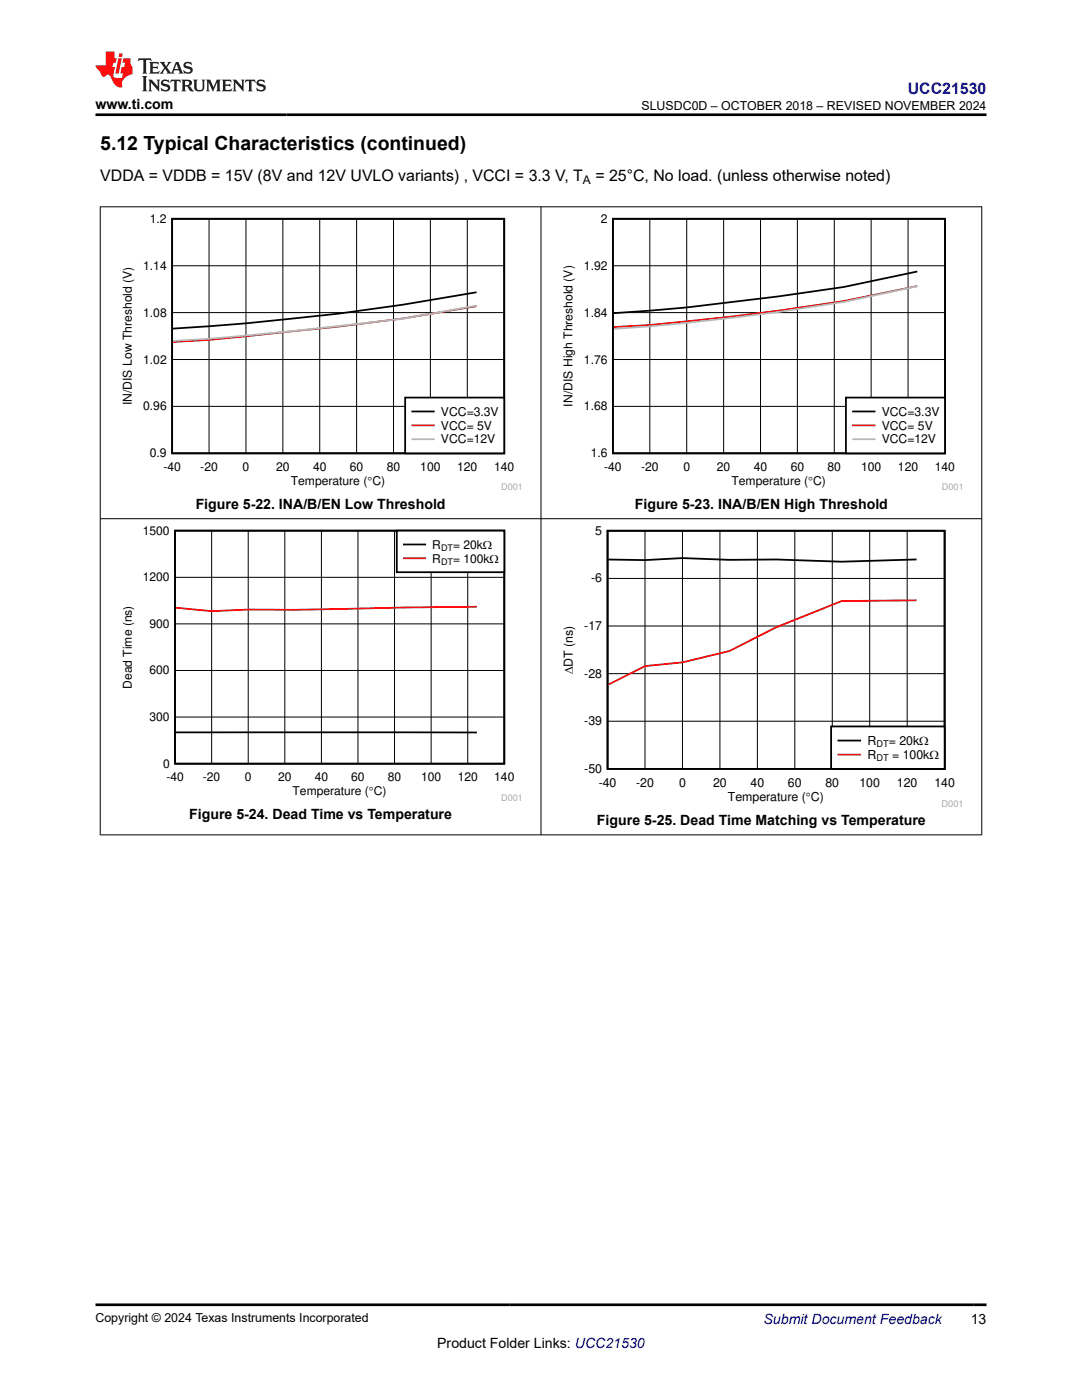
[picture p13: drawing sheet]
<svg xmlns="http://www.w3.org/2000/svg" width="216mm" height="279mm" viewBox="0 0 216 279" stroke-linecap="round" stroke-linejoin="round" font-family="sans-serif">
<defs><g id="words">
<text font-size="3.9" x="20" y="29.9">5.12 Typical Characteristics (continued)</text>
<text font-size="3.2" fill="#00f" x="181.1" y="18.7">UCC21530</text>
<g font-size="3.2">
<text x="20" y="36.1">VDDA = VDDB = 15V (8V and 12V UVLO variants) , VCCI = 3.3 V, T</text>
<text x="118.8" y="36.1">= 25°C, No load. (unless otherwise noted)</text>
</g>
<g font-size="2.8">
<text x="19" y="21.8">www.ti.com</text>
<text x="39" y="101.5">Figure 5-22. INA/B/EN Low Threshold</text>
<text x="126.7" y="101.5">Figure 5-23. INA/B/EN High Threshold</text>
<text x="37.8" y="163.4">Figure 5-24. Dead Time vs Temperature</text>
<text x="119.1" y="164.6">Figure 5-25. Dead Time Matching vs Temperature</text>
<text x="87.2" y="269">Product Folder Links: UCC21530</text>
<text x="193.7" y="264.2">13</text>
</g>
<text font-size="2.8" fill="#00f" x="152.4" y="264.2">Submit Document Feedback</text>
<g font-size="2.5">
<text x="128" y="21.9">SLUSDC0D – OCTOBER 2018 – REVISED NOVEMBER 2024</text>
<text x="118.8" y="106.7">5</text>
<text x="118" y="116.2">-6</text>
<text x="116.6" y="125.7">-17</text>
<text x="114.3" y="134.5" transform="rotate(-90 114.3 134.5)">'DT (ns)</text>
<text x="116.6" y="135.2">-28</text>
<text x="116.6" y="144.7">-39</text>
<text x="173.1" y="148.7">R</text>
<text x="177.3" y="148.7">= 20k:</text>
<text x="116.6" y="154.3">-50</text>
<text x="173.1" y="151.5">R</text>
<text x="178" y="151.5">= 100k:</text>
<text x="119.5" y="157.1">-40</text>
<text x="126.9" y="157.1">-20</text>
<text x="135.5" y="157.1">0</text>
<text x="142.3" y="157.1">20</text>
<text x="145.3" y="159.9">Temperature (qC)</text>
<text x="149.8" y="157.1">40</text>
<text x="157.2" y="157.1">60</text>
<text x="164.7" y="157.1">80</text>
<text x="171.5" y="157.1">100</text>
<text x="179" y="157.1">120</text>
<text x="186.4" y="157.1">140</text>
<text x="19" y="263.9">Copyright © 2024 Texas Instruments Incorporated</text>
</g>
<g font-size="2.4">
<text x="116.3" y="36.7">A</text>
<text x="29.9" y="44.5">1.2</text>
<text x="119.9" y="44.5">2</text>
<text x="28.6" y="53.8">1.14</text>
<text x="116.5" y="53.8">1.92</text>
<text x="28.6" y="63.2">1.08</text>
<text x="116.5" y="63.2">1.84</text>
<text x="28.6" y="72.5">1.02</text>
<text x="116.5" y="72.5">1.76</text>
<text x="26.3" y="80.9" transform="rotate(-90 26.3 80.9)">IN/DIS Low Threshold (V)</text>
<text x="28.6" y="81.9">0.96</text>
<text x="88" y="83">VCC=3.3V</text>
<text x="114.2" y="81.2" transform="rotate(-90 114.2 81.2)">IN/DIS High Threshold (V)</text>
<text x="116.5" y="81.9">1.68</text>
<text x="175.9" y="83">VCC=3.3V</text>
<text x="88" y="85.7">VCC= 5V</text>
<text x="88" y="88.5">VCC=12V</text>
<text x="175.9" y="85.7">VCC= 5V</text>
<text x="175.9" y="88.5">VCC=12V</text>
<text x="29.9" y="91.3">0.9</text>
<text x="32.6" y="94">-40</text>
<text x="40" y="94">-20</text>
<text x="48.4" y="94">0</text>
<text x="55.1" y="94">20</text>
<text x="62.5" y="94">40</text>
<text x="69.8" y="94">60</text>
<text x="77.2" y="94">80</text>
<text x="83.9" y="94">100</text>
<text x="91.2" y="94">120</text>
<text x="98.6" y="94">140</text>
<text x="117.9" y="91.3">1.6</text>
<text x="120.6" y="94">-40</text>
<text x="127.9" y="94">-20</text>
<text x="136.4" y="94">0</text>
<text x="143" y="94">20</text>
<text x="150.4" y="94">40</text>
<text x="157.8" y="94">60</text>
<text x="165.1" y="94">80</text>
<text x="171.8" y="94">100</text>
<text x="179.2" y="94">120</text>
<text x="186.5" y="94">140</text>
<text x="58" y="96.8">Temperature (qC)</text>
<text x="146" y="96.8">Temperature (qC)</text>
<text x="28.5" y="106.7">1500</text>
<text x="86.3" y="109.5">R</text>
<text x="86.3" y="112.3">R</text>
<text x="90.4" y="109.5">= 20k:</text>
<text x="90.4" y="112.3">= 100k:</text>
<text x="28.5" y="116">1200</text>
<text x="29.9" y="125.3">900</text>
<text x="26.3" y="137.5" transform="rotate(-90 26.3 137.5)">Dead Time (ns)</text>
<text x="29.9" y="134.6">600</text>
<text x="29.9" y="143.9">300</text>
<text x="32.5" y="153.2">0</text>
<text x="33.2" y="155.9">-40</text>
<text x="40.5" y="155.9">-20</text>
<text x="48.9" y="155.9">0</text>
<text x="55.5" y="155.9">20</text>
<text x="62.8" y="155.9">40</text>
<text x="70.1" y="155.9">60</text>
<text x="77.4" y="155.9">80</text>
<text x="84" y="155.9">100</text>
<text x="91.3" y="155.9">120</text>
<text x="98.6" y="155.9">140</text>
<text x="58.4" y="158.7">Temperature (qC)</text>
</g>
<g font-size="1.8" fill="#a8a8a8">
<text x="100" y="97.9">D001</text>
<text x="188" y="97.9">D001</text>
<text x="100" y="159.8">D001</text>
<text x="187.9" y="161">D001</text>
</g>
<g font-size="1.8">
<text x="88" y="109.9">DT</text>
<text x="88" y="112.7">DT</text>
<text x="174.9" y="149.1">DT</text>
<text x="174.9" y="151.9">DT</text>
</g>
</g></defs>
<path d="M34.3 43.7h66.3v46.8h-66.3zM95.1 58.3a524.9 524.9 0 0 1-60.6 7.3" fill="none" stroke="#000" stroke-width=".35"/>
<path d="M34.3 53h66.3M41.7 43.7v46.8M49.1 43.7v46.8M56.4 43.7v46.8M63.8 43.7v46.8M71.2 43.7v46.8M78.5 43.7v46.8M85.9 43.7v46.8M93.2 43.7v46.8M34.3 71.7h66.3M34.3 62.4h66.3M34.3 81.1h66.3" fill="none" stroke="#000" stroke-width=".2"/>
<path d="M95.1 61.1l-14.7 2.5-12.9 1.6a616.9 616.9 0 0 1-33 3" fill="none" stroke="#f00" stroke-width=".35"/>
<path d="M95.1 61l-14.7 2.6a797.6 797.6 0 0 1-45.9 4.4" fill="none" stroke="#b8b8b8" stroke-width=".35"/>
<path d="M80.8 79.3h19.8v11.2h-19.8z" fill-rule="evenodd" fill="#fff"/>
<path d="M80.8 79.3h19.8v11.2h-19.8zM82.3 82.1h4.3" fill="none" stroke="#000" stroke-width=".35"/>
<path d="M82.3 84.9h4.3" fill="none" stroke="#f00" stroke-width=".35"/>
<path d="M82.3 87.7h4.3" fill="none" stroke="#b8b8b8" stroke-width=".35"/>
<path d="M111.9 42.7h80.1v55.2h-80.1z" fill-rule="evenodd" fill="#fff"/>
<path d="M122.3 43.7h66.3v46.8h-66.3zM183 54.2l-14.7 3.1a701.3 701.3 0 0 1-38.6 4.7l-7.2 .5" fill="none" stroke="#000" stroke-width=".35"/>
<path d="M122.3 53h66.3M129.7 43.7v46.8M137 43.7v46.8M144.4 43.7v46.8M151.7 43.7v46.8M159.1 43.7v46.8M166.5 43.7v46.8M173.8 43.7v46.8M181.2 43.7v46.8M122.3 71.7h66.3M122.3 62.4h66.3M122.3 81.1h66.3" fill="none" stroke="#000" stroke-width=".2"/>
<path d="M183 57.1l-14.7 3a568.1 568.1 0 0 1-38.6 4.8l-7.2 .4" fill="none" stroke="#f00" stroke-width=".35"/>
<path d="M183 57.1l-14.7 3.2a483.9 483.9 0 0 1-45.8 5.3" fill="none" stroke="#b8b8b8" stroke-width=".35"/>
<path d="M168.8 79.3h19.8v11.2h-19.8z" fill-rule="evenodd" fill="#fff"/>
<path d="M168.8 79.3h19.8v11.2h-19.8zM170.2 82.1h4.3" fill="none" stroke="#000" stroke-width=".35"/>
<path d="M170.2 84.9h4.3" fill="none" stroke="#f00" stroke-width=".35"/>
<path d="M170.2 87.7h4.3" fill="none" stroke="#b8b8b8" stroke-width=".35"/>
<path d="M24 104.9h80v54.9h-80z" fill-rule="evenodd" fill="#fff"/>
<path d="M34.9 105.9h65.7v46.5h-65.7zM35.1 146.2h60.1" fill="none" stroke="#000" stroke-width=".35"/>
<path d="M34.9 115.2h65.7M42.2 105.9v46.5M49.5 105.9v46.5M56.8 105.9v46.5M64.1 105.9v46.5M71.4 105.9v46.5M78.7 105.9v46.5M86 105.9v46.5M93.3 105.9v46.5M34.9 133.8h65.7M34.9 124.5h65.7M34.9 143.1h65.7" fill="none" stroke="#000" stroke-width=".2"/>
<path d="M95.2 121.1l-36.5 .6-9.2-.1-7.3 .4-7.1-.7" fill="none" stroke="#f00" stroke-width=".35"/>
<path d="M79.2 105.9h21.4v8.3h-21.4z" fill-rule="evenodd" fill="#fff"/>
<path d="M79.2 105.9h21.4v8.3h-21.4zM80.6 108.7h4.2" fill="none" stroke="#000" stroke-width=".35"/>
<path d="M80.6 111.4h4.2" fill="none" stroke="#f00" stroke-width=".35"/>
<path d="M111.9 104.9h80.1v56.1h-80.1z" fill-rule="evenodd" fill="#fff"/>
<path d="M121.2 105.9h67.3v47.5h-67.3zM182.9 111.7l-15 .4-13-.4h-9.4l-9.3-.3-7.5 .4-7.3-.1" fill="none" stroke="#000" stroke-width=".36"/>
<path d="M121.2 115.4h67.3M128.7 105.9v47.6M136.2 105.9v47.6M143.7 105.9v47.6M151.1 105.9v47.6M158.6 105.9v47.6M166.1 105.9v47.6M173.5 105.9v47.6M181 105.9v47.6M121.2 134.4h67.3M121.2 124.9h67.3M121.2 143.9h67.3" fill="none" stroke="#000" stroke-width=".2"/>
<path d="M182.9 119.8l-15 .2-13 5.2-9.4 4.7-9.3 2.3-7.5 .7-7.3 3.7" fill="none" stroke="#f00" stroke-width=".36"/>
<path d="M165.8 145h22.7v8.4h-22.7z" fill-rule="evenodd" fill="#fff"/>
<path d="M165.8 145h22.7v8.4h-22.7zM167.3 147.8h4.3" fill="none" stroke="#000" stroke-width=".36"/>
<path d="M167.3 150.6h4.3" fill="none" stroke="#f00" stroke-width=".36"/>
<path d="M19.9 41.3h176.1M20 41.2v125.5M107.9 41.2v125.5M195.9 41.2v125.5M19.9 103.5h176.1M19.9 166.6h176.1" fill="none" stroke="#000" stroke-width=".2"/>
<path d="M27.7 11.6l-.2 .6 .5-.2h.6v.1v2.2l-.2 .4h1l-.2-.4v-2.2v-.1h.5l.5 .2-.1-.6zM29.8 12.4l.2 .3v1.6l-.2 .4h1.9l.1-.6a1.08 1.08 0 0 1-1.3 .2v-.7h.6l.4 .2v-.7l-.4 .2h-.6v-.5l.2-.2a1 1 0 0 1 1 .3l-.1-.5zM31.8 12.4l1 1.1-1 1.2h.9l-.2-.2 .4-.8 .5 .8-.2 .2h1.6l-.2-.2 .1-.5h1l.1 .5-.1 .2h.9l-.2-.4-.8-1.9h-.5l-1 2.1-.8-1.1 .9-1h-.8l.2 .2-.5 .6-.3-.6 .1-.2zM35.2 12.8l.4 1h-.8zM36.8 12.5a.65 .65 0 0 0-.2 .7 .65 .65 0 0 0 .6 .5l.7 .1 .1 .3a.79 .79 0 0 1-.7 .4 .79 .79 0 0 1-.7-.5l.1 .7 .2-.1a.93 .93 0 0 0 1.1 0 .93 .93 0 0 0 .4-.9 1.46 1.46 0 0 0-1.2-.6l-.1-.3a1.09 1.09 0 0 1 1.2 .2l-.2-.6-.1 .1-.6-.2zM28.4 15.2l.2 .4v2.2l-.2 .4h1l-.2-.4v-2.2l.2-.4zM29.6 15.9l.2 .4v1.5l-.2 .4h.8l-.3-.4v-1.3l1.7 1.8v-2l.2-.4h-.8l.2 .2 .1 1.1-1.2-1.3zM32.3 16a.65 .65 0 0 0-.2 .8 .65 .65 0 0 0 .7 .4l.6 .2 .1 .2a.79 .79 0 0 1-.7 .4 .79 .79 0 0 1-.7-.5l.1 .7 .2-.1a.93 .93 0 0 0 1.1 .1 .93 .93 0 0 0 .4-1 1.46 1.46 0 0 0-1.2-.5l-.1-.4a1.09 1.09 0 0 1 1.2 .2l-.2-.6-.1 .1-.6-.1zM34.1 15.9l-.1 .6a.63 .63 0 0 1 .7-.3l.1 1.6-.3 .4h1l-.2-.4v-1.6a.66 .66 0 0 1 .8 .3l-.1-.6zM36.2 15.9l.2 .4v1.5l-.2 .4h.9l-.2-.2v-.7h.5l.1 .2a.79 .79 0 0 0 1.2 .6l-1-.9a.61 .61 0 0 0 .6-.6 .61 .61 0 0 0-.5-.7zM36.9 16.2h.2a.47 .47 0 0 1 .5 .1 .47 .47 0 0 1 .1 .5l-.2 .1-.6 .1zM38.5 15.9l.2 .2a2.27 2.27 0 0 0 .4 2 1.04 1.04 0 0 0 1.7-.7v-1.3l.2-.2h-.8l.2 .4v1.1a.6 .6 0 0 1-.6 .6 .6 .6 0 0 1-.6-.6v-1.1l.3-.4zM41.1 15.9l.2 .4v1.5l-.2 .4h.7l-.2-.4v-1.4l.9 1.9 .8-1.9v1.4l-.2 .4h1l-.3-.4v-1.5l.3-.4h-.8l-.7 1.5-.7-1.5zM44.3 15.9l.2 .4v1.5l-.2 .4h1.9l.1-.6a1.09 1.09 0 0 1-1.3 .2v-.7h.6l.4 .2v-.6l-.4 .2h-.6v-.6l.2-.1a1.01 1.01 0 0 1 1 .3l-.1-.6zM46.4 15.9l.3 .4v1.5l-.3 .4h.8l-.2-.4v-1.3l1.6 1.8v-2l.2-.4h-.7l.2 .2v1.1l-1.2-1.3zM49 15.9l-.1 .6a.63 .63 0 0 1 .8-.3v1.6l-.3 .4h1l-.2-.4v-1.6a.66 .66 0 0 1 .8 .3l-.1-.6zM51.4 16a.65 .65 0 0 0-.2 .8 .65 .65 0 0 0 .6 .4l.6 .2 .2 .2a.79 .79 0 0 1-.8 .4 .79 .79 0 0 1-.6-.5l.1 .7 .2-.1a.93 .93 0 0 0 1 .1 .93 .93 0 0 0 .5-1 1.46 1.46 0 0 0-1.3-.5l-.1-.4a1.09 1.09 0 0 1 1.3 .2l-.2-.6-.2 .1-.5-.1z" fill="#231f20"/>
<path d="M21.1 10.3v2.7h-2.1l.1 .4 .9 1a.95 .95 0 0 0 .9 .9 .59 .59 0 0 1 .6-.4 .59 .59 0 0 1 .5 .3l.4 .8a1.59 1.59 0 0 0 2.1 1.4 1.61 1.61 0 0 1 1-2.3l1-.3-.1-1.5a1.59 1.59 0 0 1-.4-1.7h-1.4l-.2 .9h.5l-.1 .9h-.5l-.2 .9v.3l.4 .1-.2 .9h-.6a.73 .73 0 0 1-1.1-.7l.3-1.5h-.5l.2-.9h.5l.2-.9h-.5v-1.3zM23.6 11.6l-.6 3.1h.7l.6-3.1zM23.8 10.7l-.1 .6h.7l.1-.6z" fill="#ed1c24"/>
<path d="M19 22.9h177.8M19 260.4h177.8" fill="none" stroke="#000" stroke-width=".53"/>
<use href="#words"/>
</svg>
